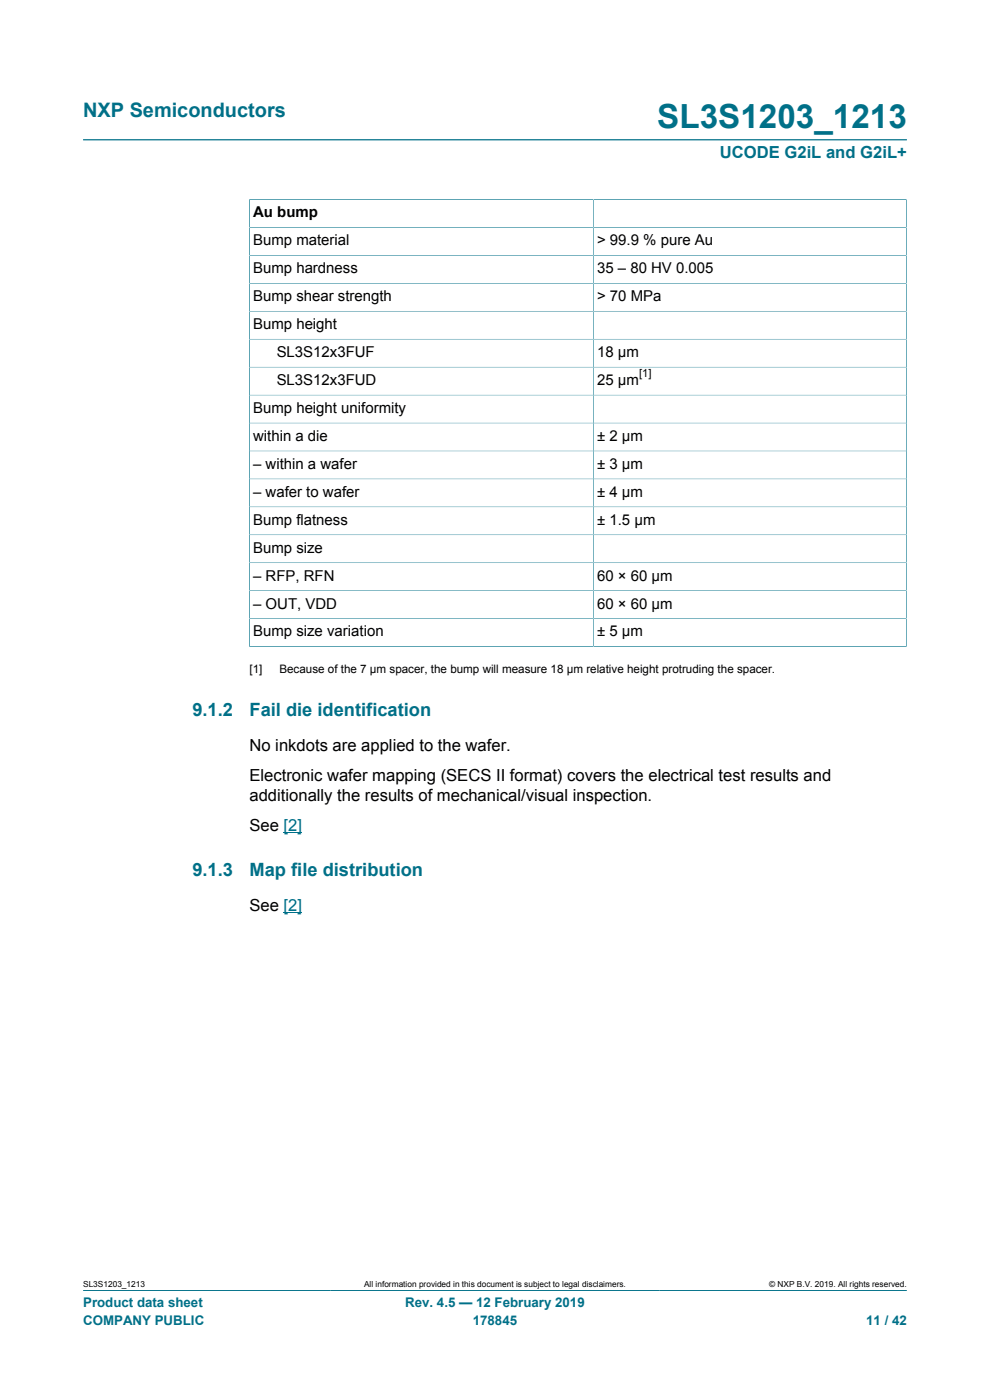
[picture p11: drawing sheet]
<svg xmlns="http://www.w3.org/2000/svg" width="210mm" height="297mm" viewBox="0 0 210 297" stroke-linecap="round" stroke-linejoin="round" font-family="sans-serif">
<defs><g id="words">
<text font-size="7.1" fill="#007088" x="139.4" y="27.2">SL3S1203_1213</text>
<text font-size="4.2" fill="#007088" x="17.6" y="24.8">NXP Semiconductors</text>
<g font-size="3.9" fill="#007088">
<text x="40.8" y="152">9.1.2</text>
<text x="52.9" y="152">Fail die identification</text>
<text x="40.8" y="185.8">9.1.3</text>
<text x="52.9" y="185.8">Map file distribution</text>
</g>
<text font-size="3.5" fill="#007088" x="152.7" y="33.5">UCODE G2iL and G2iL+</text>
<g font-size="3.5">
<text x="52.9" y="159.3">No inkdots are applied to the wafer.</text>
<text x="52.9" y="165.7">Electronic wafer mapping (SECS II format) covers the electrical test results and</text>
<text x="52.9" y="169.9">additionally the results of mechanical/visual inspection.</text>
<text x="52.9" y="176.3">See [2]</text>
<text x="52.9" y="193.2">See [2]</text>
</g>
<g font-size="3.2">
<text x="53.7" y="46.1">Au bump</text>
<text x="53.7" y="52">Bump material</text>
<text x="126.7" y="52">&gt; 99.9 % pure Au</text>
<text x="53.7" y="58">Bump hardness</text>
<text x="126.7" y="58">35 – 80 HV 0.005</text>
<text x="53.7" y="63.9">Bump shear strength</text>
<text x="126.7" y="63.9">&gt; 70 MPa</text>
<text x="53.7" y="69.8">Bump height</text>
<text x="58.7" y="75.8">SL3S12x3FUF</text>
<text x="126.7" y="75.8">18 μm</text>
<text x="58.7" y="81.7">SL3S12x3FUD</text>
<text x="126.7" y="81.7">25 μm</text>
<text x="53.7" y="87.6">Bump height uniformity</text>
<text x="53.7" y="93.5">within a die</text>
<text x="126.7" y="93.5">± 2 μm</text>
<text x="53.7" y="99.5">– within a wafer</text>
<text x="126.7" y="99.5">± 3 μm</text>
<text x="53.7" y="105.4">– wafer to wafer</text>
<text x="126.7" y="105.4">± 4 μm</text>
<text x="53.7" y="111.3">Bump flatness</text>
<text x="126.7" y="111.3">± 1.5 μm</text>
<text x="53.7" y="117.2">Bump size</text>
<text x="53.7" y="123.2">– RFP, RFN</text>
<text x="126.7" y="123.2">60 × 60 μm</text>
<text x="53.7" y="129.1">– OUT, VDD</text>
<text x="126.7" y="129.1">60 × 60 μm</text>
<text x="53.7" y="135">Bump size variation</text>
<text x="126.7" y="135">± 5 μm</text>
</g>
<g font-size="2.8" fill="#007088">
<text x="17.6" y="277.3">Product data sheet</text>
<text x="17.6" y="281">COMPANY PUBLIC</text>
<text x="86" y="277.3">Rev. 4.5 — 12 February 2019</text>
<text x="100.3" y="281">178845</text>
<text x="183.7" y="281">11 / 42</text>
</g>
<g font-size="2.5">
<text x="52.9" y="142.8">[1]</text>
<text x="59.3" y="142.8">Because of the 7 μm spacer, the bump will measure 18 μm relative height protruding the spacer.</text>
</g>
<text font-size="2.4" x="135.5" y="80">[1]</text>
<g font-size="1.8">
<text x="17.6" y="273.1">SL3S1203_1213</text>
<text x="77.2" y="273.1">All information provided in this document is subject to legal disclaimers.</text>
<text x="163.2" y="273.1">© NXP B.V. 2019. All rights reserved.</text>
</g>
</g></defs>
<g fill="none" stroke="#007088" stroke-width=".21">
<path d="M17.6 29.7h174.8M52.8 42.3h139.5M52.9 48.3h139.4M52.9 42.3v94.9M52.9 54.2h139.4M125.9 42.3v94.9M192.3 42.3v94.9M52.9 60.1h139.4M52.9 66h139.4M52.9 72h139.4M52.9 77.9h139.4M52.9 83.8h139.4"/>
<path d="M52.9 89.7h139.4M52.9 95.7h139.4M52.9 101.6h139.4M52.9 107.5h139.4M52.9 113.5h139.4M52.9 119.4h139.4M52.8 137.2h139.5M52.9 125.3h139.4M52.9 131.2h139.4M17.6 273.8h174.8"/>
</g>
<path d="M60.2 176.6h3.9M60.2 193.5h3.9" fill="none" stroke="#00f" stroke-width=".21"/>
<use href="#words"/>
</svg>
